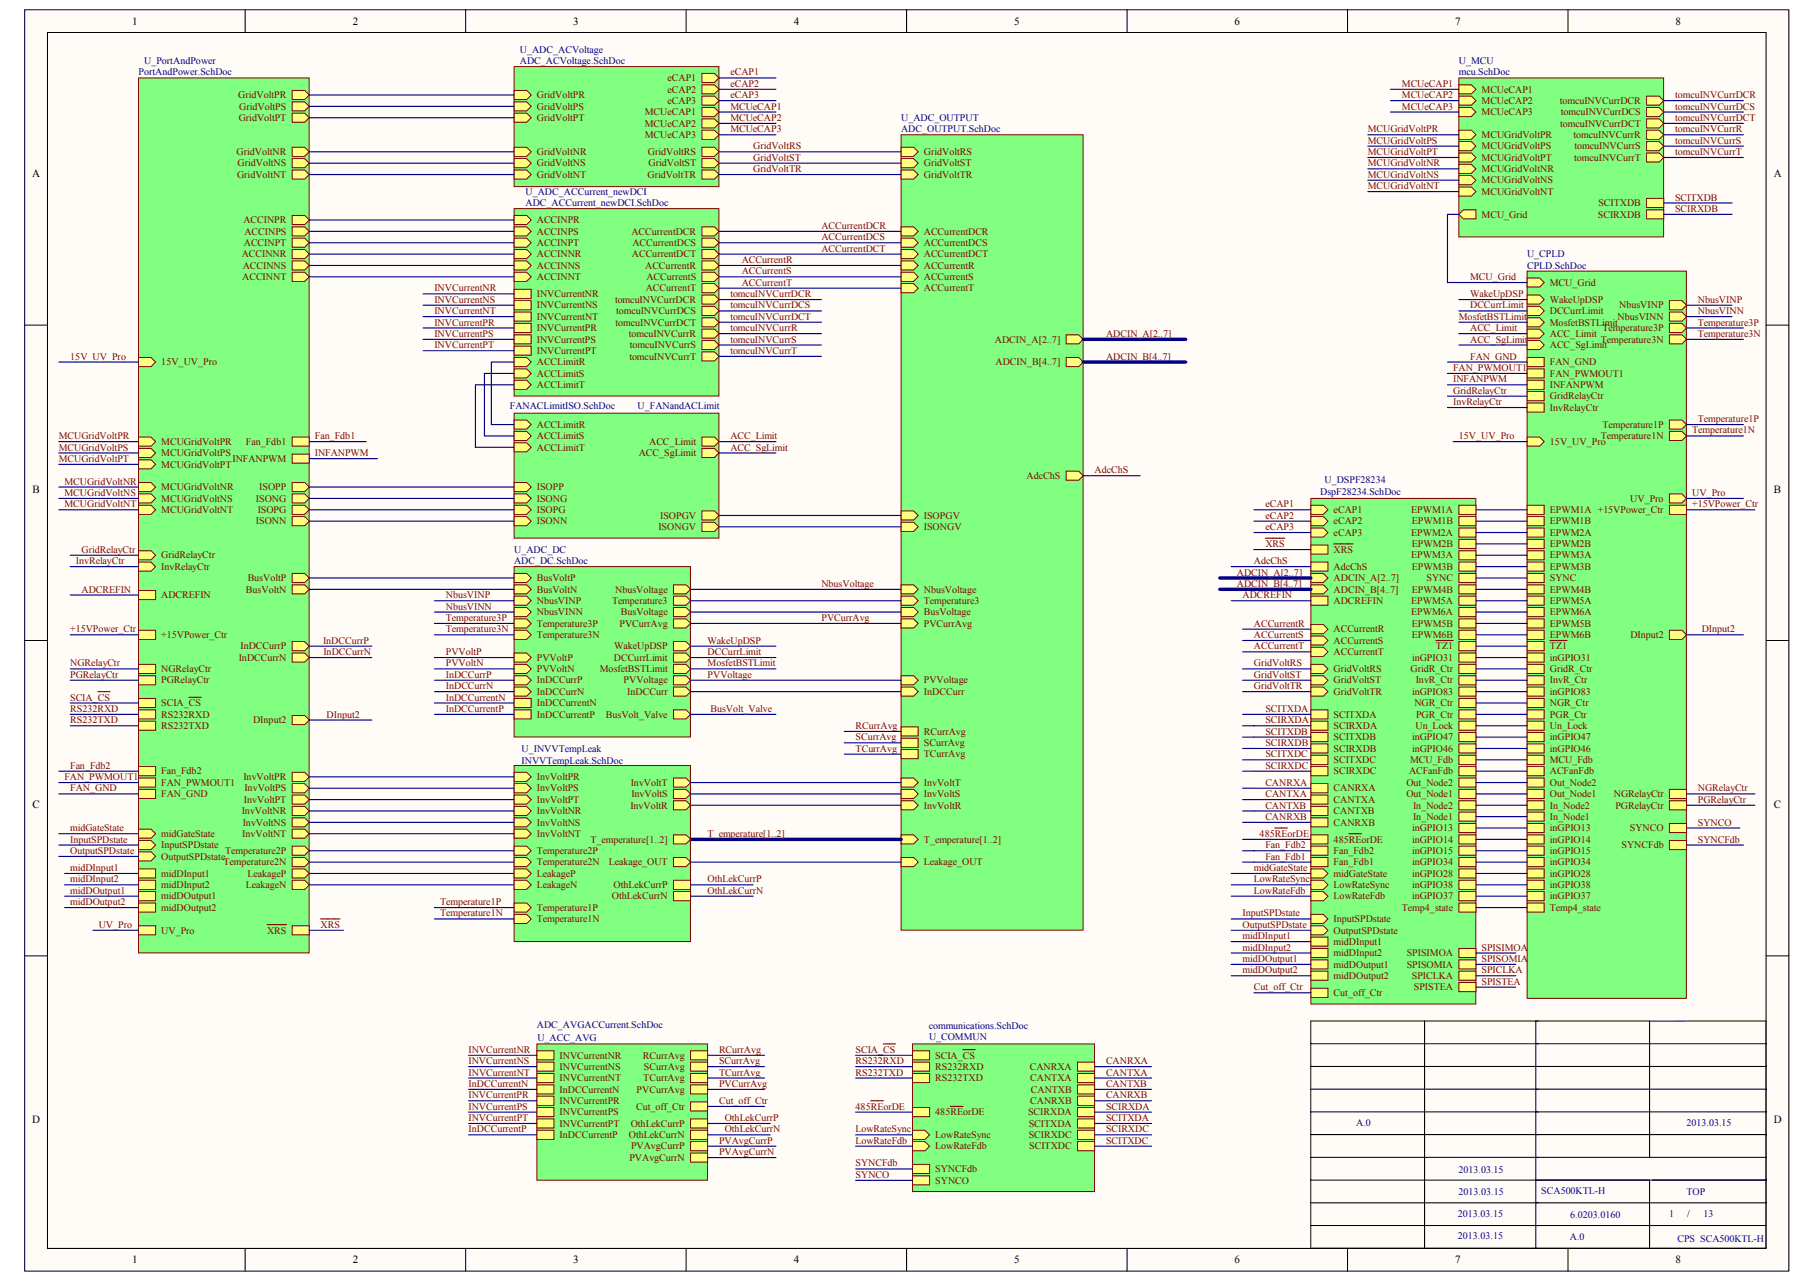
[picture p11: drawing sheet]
<svg xmlns="http://www.w3.org/2000/svg" width="297mm" height="210mm" viewBox="0 0 297 210" stroke-linecap="round" stroke-linejoin="round" font-family="sans-serif">
<defs><g id="words">
<g font-size="1.8">
<text x="21.6" y="4">1</text>
<text x="57.7" y="4">2</text>
<text x="93.7" y="4">3</text>
<text x="129.7" y="4">4</text>
<text x="165.8" y="4">5</text>
<text x="201.8" y="4">6</text>
<text x="237.9" y="4">7</text>
<text x="273.9" y="4">8</text>
<text x="5.3" y="29">A</text>
<text x="290" y="29">A</text>
<text x="5.3" y="80.5">B</text>
<text x="290" y="80.5">B</text>
<text x="5.3" y="132.1">C</text>
<text x="290" y="132.1">C</text>
<text x="5.3" y="183.6">D</text>
<text x="290" y="183.6">D</text>
<text x="21.6" y="206.5">1</text>
<text x="57.7" y="206.5">2</text>
<text x="93.7" y="206.5">3</text>
<text x="129.7" y="206.5">4</text>
<text x="165.8" y="206.5">5</text>
<text x="201.8" y="206.5">6</text>
<text x="237.9" y="206.5">7</text>
<text x="273.9" y="206.5">8</text>
</g>
<g font-size="1.6" fill="#000080">
<text x="23.6" y="10.5">U_PortAndPower</text>
<text x="85" y="8.6">U_ADC_ACVoltage</text>
<text x="85" y="10.5">ADC_ACVoltage.SchDoc</text>
<text x="238.5" y="10.5">U_MCU</text>
<text x="22.6" y="12.3">PortAndPower.SchDoc</text>
<text x="238.5" y="12.3">mcu.SchDoc</text>
<text x="147.3" y="19.8">U_ADC_OUTPUT</text>
<text x="147.3" y="21.6">ADC_OUTPUT.SchDoc</text>
<text x="85.9" y="31.8">U_ADC_ACCurrent_newDCI</text>
<text x="85.9" y="33.7">ADC_ACCurrent_newDCI.SchDoc</text>
<text x="249.7" y="42.1">U_CPLD</text>
<text x="249.7" y="43.9">CPLD.SchDoc</text>
<text x="83.4" y="66.9">FANACLimitISO.SchDoc</text>
<text x="104.2" y="66.9">U_FANandACLimit</text>
<text x="215.8" y="80.9">DspF28234.SchDoc</text>
<text x="216.5" y="78.9">U_DSPF28234</text>
<text x="84" y="90.4">U_ADC_DC</text>
<text x="84" y="92.2">ADC_DC.SchDoc</text>
<text x="85.3" y="123">U_INVVTempLeak</text>
<text x="85.3" y="124.9">INVVTempLeak.SchDoc</text>
<text x="87.8" y="168.1">ADC_AVGACCurrent.SchDoc</text>
<text x="87.9" y="170.1">U_ACC_AVG</text>
<text x="151.8" y="168.2">communications.SchDoc</text>
<text x="151.9" y="170">U_COMMUN</text>
</g>
<g font-size="1.6" fill="#800000">
<text x="38.9" y="16.1">GridVoltPR</text>
<text x="39.1" y="17.9">GridVoltPS</text>
<text x="87.8" y="16.1">GridVoltPR</text>
<text x="87.8" y="17.9">GridVoltPS</text>
<text x="109.1" y="13.3">eCAP1</text>
<text x="109.1" y="15.1">eCAP2</text>
<text x="109.1" y="17">eCAP3</text>
<text x="119.4" y="12.3">eCAP1</text>
<text x="119.4" y="14.2">eCAP2</text>
<text x="119.4" y="16.1">eCAP3</text>
<text x="119.4" y="17.9">MCUeCAP1</text>
<text x="229.2" y="14.2">MCUeCAP1</text>
<text x="229.2" y="16.1">MCUeCAP2</text>
<text x="229.2" y="17.9">MCUeCAP3</text>
<text x="242.2" y="15.1">MCUeCAP1</text>
<text x="242.2" y="17">MCUeCAP2</text>
<text x="255" y="17">tomcuINVCurrDCR</text>
<text x="273.8" y="16.1">tomcuINVCurrDCR</text>
<text x="273.8" y="17.9">tomcuINVCurrDCS</text>
<text x="39" y="19.8">GridVoltPT</text>
<text x="87.8" y="19.8">GridVoltPT</text>
<text x="105.4" y="18.8">MCUeCAP1</text>
<text x="105.4" y="20.7">MCUeCAP2</text>
<text x="105.4" y="22.6">MCUeCAP3</text>
<text x="119.4" y="19.8">MCUeCAP2</text>
<text x="119.4" y="21.6">MCUeCAP3</text>
<text x="223.6" y="21.6">MCUGridVoltPR</text>
<text x="223.6" y="23.5">MCUGridVoltPS</text>
<text x="242.2" y="22.6">MCUGridVoltPR</text>
<text x="242.2" y="18.8">MCUeCAP3</text>
<text x="255.1" y="20.7">tomcuINVCurrDCT</text>
<text x="255.2" y="18.8">tomcuINVCurrDCS</text>
<text x="257.2" y="22.6">tomcuINVCurrR</text>
<text x="273.8" y="19.8">tomcuINVCurrDCT</text>
<text x="273.8" y="21.6">tomcuINVCurrR</text>
<text x="273.8" y="23.5">tomcuINVCurrS</text>
<text x="38.7" y="25.3">GridVoltNR</text>
<text x="38.8" y="29.1">GridVoltNT</text>
<text x="38.9" y="27.2">GridVoltNS</text>
<text x="87.8" y="25.3">GridVoltNR</text>
<text x="87.8" y="27.2">GridVoltNS</text>
<text x="87.8" y="29.1">GridVoltNT</text>
<text x="105.9" y="29.1">GridVoltTR</text>
<text x="105.9" y="25.3">GridVoltRS</text>
<text x="106" y="27.2">GridVoltST</text>
<text x="123.1" y="26.3">GridVoltST</text>
<text x="123.1" y="24.4">GridVoltRS</text>
<text x="123.1" y="28.1">GridVoltTR</text>
<text x="151" y="25.3">GridVoltRS</text>
<text x="151" y="27.2">GridVoltST</text>
<text x="151" y="29.1">GridVoltTR</text>
<text x="223.6" y="25.3">MCUGridVoltPT</text>
<text x="223.6" y="27.2">MCUGridVoltNR</text>
<text x="223.6" y="29.1">MCUGridVoltNS</text>
<text x="242.2" y="24.4">MCUGridVoltPS</text>
<text x="242.2" y="26.3">MCUGridVoltPT</text>
<text x="242.2" y="28.1">MCUGridVoltNR</text>
<text x="242.2" y="30">MCUGridVoltNS</text>
<text x="257.3" y="26.3">tomcuINVCurrT</text>
<text x="257.4" y="24.4">tomcuINVCurrS</text>
<text x="273.8" y="25.3">tomcuINVCurrT</text>
<text x="223.6" y="30.9">MCUGridVoltNT</text>
<text x="242.2" y="35.6">MCU_Grid</text>
<text x="242.2" y="31.8">MCUGridVoltNT</text>
<text x="261.2" y="35.6">SCIRXDB</text>
<text x="261.3" y="33.7">SCITXDB</text>
<text x="273.8" y="32.8">SCITXDB</text>
<text x="273.8" y="34.6">SCIRXDB</text>
<text x="39.8" y="36.5">ACCINPR</text>
<text x="39.9" y="40.2">ACCINPT</text>
<text x="40" y="38.4">ACCINPS</text>
<text x="87.8" y="36.5">ACCINPR</text>
<text x="87.8" y="38.4">ACCINPS</text>
<text x="87.8" y="40.2">ACCINPT</text>
<text x="103.2" y="38.4">ACCurrentDCR</text>
<text x="103.4" y="40.2">ACCurrentDCS</text>
<text x="134.3" y="37.4">ACCurrentDCR</text>
<text x="134.3" y="39.3">ACCurrentDCS</text>
<text x="134.3" y="41.1">ACCurrentDCT</text>
<text x="151" y="38.4">ACCurrentDCR</text>
<text x="151" y="40.2">ACCurrentDCS</text>
<text x="39.5" y="42.1">ACCINNR</text>
<text x="39.6" y="45.8">ACCINNT</text>
<text x="39.7" y="43.9">ACCINNS</text>
<text x="71" y="47.6">INVCurrentNR</text>
<text x="87.8" y="42.1">ACCINNR</text>
<text x="87.8" y="43.9">ACCINNS</text>
<text x="87.8" y="45.8">ACCINNT</text>
<text x="103.3" y="42.1">ACCurrentDCT</text>
<text x="105.5" y="43.9">ACCurrentR</text>
<text x="105.6" y="47.6">ACCurrentT</text>
<text x="105.7" y="45.8">ACCurrentS</text>
<text x="121.3" y="43">ACCurrentR</text>
<text x="121.3" y="44.9">ACCurrentS</text>
<text x="121.3" y="46.7">ACCurrentT</text>
<text x="151" y="42.1">ACCurrentDCT</text>
<text x="151" y="43.9">ACCurrentR</text>
<text x="151" y="45.8">ACCurrentS</text>
<text x="151" y="47.6">ACCurrentT</text>
<text x="240.4" y="45.8">MCU_Grid</text>
<text x="253.4" y="46.7">MCU_Grid</text>
<text x="71" y="53.2">INVCurrentPR</text>
<text x="71" y="49.5">INVCurrentNS</text>
<text x="71" y="51.4">INVCurrentNT</text>
<text x="87.8" y="48.6">INVCurrentNR</text>
<text x="87.8" y="50.4">INVCurrentNS</text>
<text x="87.8" y="52.3">INVCurrentNT</text>
<text x="100.6" y="49.5">tomcuINVCurrDCR</text>
<text x="100.6" y="53.2">tomcuINVCurrDCT</text>
<text x="100.7" y="51.4">tomcuINVCurrDCS</text>
<text x="119.4" y="48.6">tomcuINVCurrDCR</text>
<text x="119.4" y="50.4">tomcuINVCurrDCS</text>
<text x="119.4" y="52.3">tomcuINVCurrDCT</text>
<text x="238.5" y="52.3">MosfetBSTLimit</text>
<text x="240.4" y="50.4">DCCurrLimit</text>
<text x="240.4" y="48.6">WakeUpDSP</text>
<text x="253.4" y="51.4">DCCurrLimit</text>
<text x="253.4" y="53.2">MosfetBSTLimit</text>
<text x="253.4" y="49.5">WakeUpDSP</text>
<text x="264.4" y="52.3">NbusVINN</text>
<text x="264.7" y="50.4">NbusVINP</text>
<text x="277.6" y="49.5">NbusVINP</text>
<text x="277.6" y="51.4">NbusVINN</text>
<text x="277.6" y="53.2">Temperature3P</text>
<text x="11.5" y="58.8">15V_UV_Pro</text>
<text x="26.4" y="59.7">15V_UV_Pro</text>
<text x="71" y="55.1">INVCurrentPS</text>
<text x="71" y="56.9">INVCurrentPT</text>
<text x="87.8" y="59.7">ACCLimitR</text>
<text x="87.8" y="54.1">INVCurrentPR</text>
<text x="87.8" y="56">INVCurrentPS</text>
<text x="87.8" y="57.9">INVCurrentPT</text>
<text x="102.8" y="55.1">tomcuINVCurrR</text>
<text x="102.9" y="58.8">tomcuINVCurrT</text>
<text x="103" y="56.9">tomcuINVCurrS</text>
<text x="119.4" y="54.1">tomcuINVCurrR</text>
<text x="119.4" y="56">tomcuINVCurrS</text>
<text x="119.4" y="57.9">tomcuINVCurrT</text>
<text x="162.6" y="56">ADCIN_A[2..7]</text>
<text x="162.8" y="59.7">ADCIN_B[4..7]</text>
<text x="180.8" y="58.8">ADCIN_B[4..7]</text>
<text x="180.8" y="55.1">ADCIN_A[2..7]</text>
<text x="240.4" y="58.8">FAN_GND</text>
<text x="240.4" y="54.1">ACC_Limit</text>
<text x="240.4" y="56">ACC_SgLimit</text>
<text x="253.4" y="55.1">ACC_Limit</text>
<text x="253.4" y="59.7">FAN_GND</text>
<text x="253.4" y="56.9">ACC_SgLimit</text>
<text x="261.7" y="56">Temperature3N</text>
<text x="262" y="54.1">Temperature3P</text>
<text x="277.6" y="55.1">Temperature3N</text>
<text x="87.8" y="63.4">ACCLimitT</text>
<text x="87.8" y="61.6">ACCLimitS</text>
<text x="237.6" y="60.6">FAN_PWMOUT1</text>
<text x="237.6" y="62.5">INFANPWM</text>
<text x="237.6" y="64.4">GridRelayCtr</text>
<text x="253.4" y="65.3">GridRelayCtr</text>
<text x="253.4" y="61.6">FAN_PWMOUT1</text>
<text x="253.4" y="63.4">INFANPWM</text>
<text x="9.6" y="71.8">MCUGridVoltPR</text>
<text x="51.5" y="71.8">Fan_Fdb1</text>
<text x="87.8" y="69.9">ACCLimitR</text>
<text x="87.8" y="71.8">ACCLimitS</text>
<text x="119.4" y="71.8">ACC_Limit</text>
<text x="237.6" y="66.2">InvRelayCtr</text>
<text x="238.5" y="71.8">15V_UV_Pro</text>
<text x="253.4" y="67.1">InvRelayCtr</text>
<text x="261.7" y="71.8">Temperature1N</text>
<text x="262" y="69.9">Temperature1P</text>
<text x="276.6" y="70.9">Temperature1N</text>
<text x="277.6" y="69">Temperature1P</text>
<text x="9.6" y="73.7">MCUGridVoltPS</text>
<text x="9.6" y="75.5">MCUGridVoltPT</text>
<text x="26.4" y="72.7">MCUGridVoltPR</text>
<text x="26.4" y="74.6">MCUGridVoltPS</text>
<text x="26.4" y="76.4">MCUGridVoltPT</text>
<text x="38" y="75.5">INFANPWM</text>
<text x="40.2" y="72.7">Fan_Fdb1</text>
<text x="51.5" y="74.6">INFANPWM</text>
<text x="87.8" y="73.7">ACCLimitT</text>
<text x="104.4" y="74.6">ACC_SgLimit</text>
<text x="106.1" y="72.7">ACC_Limit</text>
<text x="119.4" y="73.7">ACC_SgLimit</text>
<text x="178.9" y="77.4">AdcChS</text>
<text x="253.4" y="72.7">15V_UV_Pro</text>
<text x="10.5" y="79.2">MCUGridVoltNR</text>
<text x="10.5" y="81.1">MCUGridVoltNS</text>
<text x="10.5" y="82.9">MCUGridVoltNT</text>
<text x="26.4" y="83.9">MCUGridVoltNT</text>
<text x="26.4" y="80.2">MCUGridVoltNR</text>
<text x="26.4" y="82">MCUGridVoltNS</text>
<text x="41.8" y="82">ISONG</text>
<text x="42.1" y="83.9">ISOPG</text>
<text x="42.4" y="80.2">ISOPP</text>
<text x="87.8" y="80.2">ISOPP</text>
<text x="87.8" y="83.9">ISOPG</text>
<text x="87.8" y="82">ISONG</text>
<text x="167.8" y="78.3">AdcChS</text>
<text x="206.9" y="82.9">eCAP1</text>
<text x="218" y="83.9">eCAP1</text>
<text x="230.7" y="83.9">EPWM1A</text>
<text x="253.4" y="83.9">EPWM1A +15VPower_Ctr</text>
<text x="266.5" y="82">UV_Pro</text>
<text x="276.6" y="81.1">UV_Pro</text>
<text x="276.6" y="82.9">+15VPower_Ctr</text>
<text x="41.8" y="85.7">ISONN</text>
<text x="87.8" y="85.7">ISONN</text>
<text x="107.6" y="86.7">ISONGV</text>
<text x="107.9" y="84.8">ISOPGV</text>
<text x="151" y="84.8">ISOPGV</text>
<text x="151" y="86.7">ISONGV</text>
<text x="206.9" y="89.4">XRS</text>
<text x="206.9" y="84.8">eCAP2</text>
<text x="206.9" y="86.7">eCAP3</text>
<text x="218" y="85.7">eCAP2</text>
<text x="218" y="87.6">eCAP3</text>
<text x="230.7" y="87.6">EPWM2A</text>
<text x="230.8" y="85.7">EPWM1B</text>
<text x="230.8" y="89.4">EPWM2B</text>
<text x="253.4" y="87.6">EPWM2A</text>
<text x="253.4" y="85.7">EPWM1B</text>
<text x="253.4" y="89.4">EPWM2B</text>
<text x="12.4" y="92.2">InvRelayCtr</text>
<text x="13.3" y="90.4">GridRelayCtr</text>
<text x="26.4" y="93.2">InvRelayCtr</text>
<text x="26.4" y="91.3">GridRelayCtr</text>
<text x="40.5" y="95">BusVoltP</text>
<text x="87.8" y="95">BusVoltP</text>
<text x="134.3" y="95.9">NbusVoltage</text>
<text x="202.2" y="95.9">ADCIN_B[4..7]</text>
<text x="202.2" y="94.1">ADCIN_A[2..7]</text>
<text x="205" y="92.2">AdcChS</text>
<text x="218" y="93.2">AdcChS</text>
<text x="218" y="90.4">XRS</text>
<text x="218" y="95">ADCIN_A[2..7]</text>
<text x="230.7" y="91.3">EPWM3A</text>
<text x="230.8" y="93.2">EPWM3B</text>
<text x="233.2" y="95">SYNC</text>
<text x="253.4" y="91.3">EPWM3A</text>
<text x="253.4" y="93.2">EPWM3B</text>
<text x="253.4" y="95">SYNC</text>
<text x="13.3" y="96.9">ADCREFIN</text>
<text x="26.4" y="97.8">ADCREFIN</text>
<text x="40.2" y="96.9">BusVoltN</text>
<text x="72.9" y="97.8">NbusVINP</text>
<text x="72.9" y="99.7">NbusVINN</text>
<text x="72.9" y="101.5">Temperature3P</text>
<text x="87.8" y="98.7">NbusVINP</text>
<text x="87.8" y="96.9">BusVoltN</text>
<text x="87.8" y="100.6">NbusVINN</text>
<text x="100.1" y="98.7">Temperature3</text>
<text x="100.6" y="96.9">NbusVoltage</text>
<text x="101.5" y="100.6">BusVoltage</text>
<text x="134.3" y="101.5">PVCurrAvg</text>
<text x="151" y="96.9">NbusVoltage</text>
<text x="151" y="98.7">Temperature3</text>
<text x="151" y="100.6">BusVoltage</text>
<text x="203.1" y="97.8">ADCREFIN</text>
<text x="218" y="96.9">ADCIN_B[4..7]</text>
<text x="218" y="98.7">ADCREFIN</text>
<text x="230.7" y="98.7">EPWM5A</text>
<text x="230.7" y="100.6">EPWM6A</text>
<text x="230.8" y="96.9">EPWM4B</text>
<text x="253.4" y="98.7">EPWM5A</text>
<text x="253.4" y="100.6">EPWM6A</text>
<text x="253.4" y="96.9">EPWM4B</text>
<text x="11.5" y="103.4">+15VPower_Ctr</text>
<text x="26.4" y="104.3">+15VPower_Ctr</text>
<text x="39.3" y="106.2">InDCCurrP</text>
<text x="52.8" y="105.2">InDCCurrP</text>
<text x="52.9" y="107.1">InDCCurrN</text>
<text x="72.9" y="103.4">Temperature3N</text>
<text x="72.9" y="107.1">PVVoltP</text>
<text x="87.8" y="104.3">Temperature3N</text>
<text x="87.8" y="102.4">Temperature3P</text>
<text x="100.4" y="106.2">WakeUpDSP</text>
<text x="101.3" y="102.4">PVCurrAvg</text>
<text x="115.7" y="107.1">DCCurrLimit</text>
<text x="115.7" y="105.2">WakeUpDSP</text>
<text x="151" y="102.4">PVCurrAvg</text>
<text x="205" y="102.4">ACCurrentR</text>
<text x="205" y="104.3">ACCurrentS</text>
<text x="205" y="106.2">ACCurrentT</text>
<text x="218" y="103.4">ACCurrentR</text>
<text x="218" y="105.2">ACCurrentS</text>
<text x="218" y="107.1">ACCurrentT</text>
<text x="230.8" y="102.4">EPWM5B</text>
<text x="230.8" y="104.3">EPWM6B</text>
<text x="234.8" y="106.2">TZ1</text>
<text x="253.4" y="106.2">TZ1</text>
<text x="253.4" y="104.3">EPWM6B</text>
<text x="253.4" y="102.4">EPWM5B</text>
<text x="266.5" y="104.3">DInput2</text>
<text x="278.2" y="103.4">DInput2</text>
<text x="11.5" y="110.8">PGRelayCtr</text>
<text x="11.5" y="108.9">NGRelayCtr</text>
<text x="26.4" y="109.9">NGRelayCtr</text>
<text x="26.4" y="111.7">PGRelayCtr</text>
<text x="39" y="108">InDCCurrN</text>
<text x="72.9" y="108.9">PVVoltN</text>
<text x="72.9" y="110.8">InDCCurrP</text>
<text x="72.9" y="112.7">InDCCurrN</text>
<text x="87.8" y="111.7">InDCCurrP</text>
<text x="87.8" y="113.6">InDCCurrN</text>
<text x="87.8" y="108">PVVoltP</text>
<text x="87.8" y="109.9">PVVoltN</text>
<text x="98.1" y="109.9">MosfetBSTLimit</text>
<text x="100.4" y="108">DCCurrLimit</text>
<text x="101.9" y="111.7">PVVoltage</text>
<text x="102.5" y="113.6">InDCCurr</text>
<text x="115.7" y="108.9">MosfetBSTLimit</text>
<text x="115.7" y="110.8">PVVoltage</text>
<text x="151" y="113.6">InDCCurr</text>
<text x="151" y="111.7">PVVoltage</text>
<text x="205" y="110.8">GridVoltST</text>
<text x="205" y="108.9">GridVoltRS</text>
<text x="205" y="112.7">GridVoltTR</text>
<text x="218" y="109.9">GridVoltRS</text>
<text x="218" y="111.7">GridVoltST</text>
<text x="218" y="113.6">GridVoltTR</text>
<text x="230.6" y="109.9">GridR_Ctr</text>
<text x="230.8" y="113.6">inGPIO83</text>
<text x="230.8" y="108">inGPIO31</text>
<text x="231.4" y="111.7">InvR_Ctr</text>
<text x="253.4" y="109.9">GridR_Ctr</text>
<text x="253.4" y="111.7">InvR_Ctr</text>
<text x="253.4" y="108">inGPIO31</text>
<text x="253.4" y="113.6">inGPIO83</text>
<text x="11.5" y="116.4">RS232RXD</text>
<text x="11.5" y="118.2">RS232TXD</text>
<text x="11.5" y="114.5">SCIA_CS</text>
<text x="26.4" y="117.3">RS232RXD</text>
<text x="26.4" y="119.2">RS232TXD</text>
<text x="26.4" y="115.5">SCIA_CS</text>
<text x="41.4" y="118.2">DInput2</text>
<text x="53.4" y="117.3">DInput2</text>
<text x="72.9" y="116.4">InDCCurrentP</text>
<text x="72.9" y="114.5">InDCCurrentN</text>
<text x="87.8" y="115.5">InDCCurrentN</text>
<text x="87.8" y="117.3">InDCCurrentP</text>
<text x="99" y="117.3">BusVolt_Valve</text>
<text x="116.1" y="116.4">BusVolt_Valve</text>
<text x="139.9" y="119.2">RCurrAvg</text>
<text x="206.9" y="118.2">SCIRXDA</text>
<text x="206.9" y="116.4">SCITXDA</text>
<text x="218" y="117.3">SCITXDA</text>
<text x="218" y="119.2">SCIRXDA</text>
<text x="231.2" y="115.5">NGR_Ctr</text>
<text x="231.4" y="119.2">Un_Lock</text>
<text x="231.5" y="117.3">PGR_Ctr</text>
<text x="253.4" y="119.2">Un_Lock</text>
<text x="253.4" y="115.5">NGR_Ctr</text>
<text x="253.4" y="117.3">PGR_Ctr</text>
<text x="11.5" y="125.7">Fan_Fdb2</text>
<text x="139.9" y="121">SCurrAvg</text>
<text x="139.9" y="122.9">TCurrAvg</text>
<text x="151" y="122">SCurrAvg</text>
<text x="151" y="120.1">RCurrAvg</text>
<text x="151" y="123.8">TCurrAvg</text>
<text x="206.9" y="120.1">SCITXDB</text>
<text x="206.9" y="122">SCIRXDB</text>
<text x="206.9" y="125.7">SCIRXDC</text>
<text x="206.9" y="123.8">SCITXDC</text>
<text x="218" y="121">SCITXDB</text>
<text x="218" y="122.9">SCIRXDB</text>
<text x="218" y="124.7">SCITXDC</text>
<text x="230.5" y="124.7">MCU_Fdb</text>
<text x="230.8" y="121">inGPIO47</text>
<text x="230.8" y="122.9">inGPIO46</text>
<text x="253.4" y="121">inGPIO47</text>
<text x="253.4" y="122.9">inGPIO46</text>
<text x="253.4" y="124.7">MCU_Fdb</text>
<text x="10.5" y="127.5">FAN_PWMOUT1</text>
<text x="11.5" y="129.4">FAN_GND</text>
<text x="26.4" y="126.6">Fan_Fdb2</text>
<text x="26.4" y="128.5">FAN_PWMOUT1</text>
<text x="26.4" y="130.3">FAN_GND</text>
<text x="39.8" y="127.5">InvVoltPR</text>
<text x="39.9" y="131.2">InvVoltPT</text>
<text x="40" y="129.4">InvVoltPS</text>
<text x="87.8" y="127.5">InvVoltPR</text>
<text x="87.8" y="129.4">InvVoltPS</text>
<text x="87.8" y="131.2">InvVoltPT</text>
<text x="103.1" y="128.5">InvVoltT</text>
<text x="103.2" y="130.3">InvVoltS</text>
<text x="151" y="130.3">InvVoltS</text>
<text x="151" y="128.5">InvVoltT</text>
<text x="206.9" y="130.3">CANTXA</text>
<text x="206.9" y="128.5">CANRXA</text>
<text x="218" y="131.2">CANTXA</text>
<text x="218" y="129.4">CANRXA</text>
<text x="218" y="126.6">SCIRXDC</text>
<text x="229.9" y="128.5">Out_Node2</text>
<text x="229.9" y="130.3">Out_Node1</text>
<text x="230.3" y="126.6">ACFanFdb</text>
<text x="253.4" y="128.5">Out_Node2</text>
<text x="253.4" y="130.3">Out_Node1</text>
<text x="253.4" y="126.6">ACFanFdb</text>
<text x="263.8" y="130.3">NGRelayCtr</text>
<text x="277.6" y="131.2">PGRelayCtr</text>
<text x="277.6" y="129.4">NGRelayCtr</text>
<text x="11.5" y="137.7">InputSPDstate</text>
<text x="11.5" y="135.9">midGateState</text>
<text x="26.4" y="136.8">midGateState</text>
<text x="39.5" y="133.1">InvVoltNR</text>
<text x="39.6" y="136.8">InvVoltNT</text>
<text x="39.7" y="135">InvVoltNS</text>
<text x="87.8" y="133.1">InvVoltNR</text>
<text x="87.8" y="135">InvVoltNS</text>
<text x="87.8" y="136.8">InvVoltNT</text>
<text x="96.5" y="137.7">T_emperature[1..2]</text>
<text x="103" y="132.2">InvVoltR</text>
<text x="115.7" y="136.8">T_emperature[1..2]</text>
<text x="151" y="137.7">T_emperature[1..2]</text>
<text x="151" y="132.2">InvVoltR</text>
<text x="205.9" y="136.8">485REorDE</text>
<text x="206.9" y="132.2">CANTXB</text>
<text x="206.9" y="134">CANRXB</text>
<text x="218" y="133.1">CANTXB</text>
<text x="218" y="135">CANRXB</text>
<text x="218" y="137.7">485REorDE</text>
<text x="230.8" y="135.9">inGPIO13</text>
<text x="230.8" y="137.7">inGPIO14</text>
<text x="231" y="132.2">In_Node2</text>
<text x="231" y="134">In_Node1</text>
<text x="253.4" y="132.2">In_Node2</text>
<text x="253.4" y="134">In_Node1</text>
<text x="253.4" y="135.9">inGPIO13</text>
<text x="253.4" y="137.7">inGPIO14</text>
<text x="264.1" y="132.2">PGRelayCtr</text>
<text x="266.4" y="135.9">SYNCO</text>
<text x="277.6" y="137.7">SYNCFdb</text>
<text x="277.6" y="135">SYNCO</text>
<text x="11.5" y="139.6">OutputSPDstate</text>
<text x="11.5" y="142.4">midDInput1</text>
<text x="26.4" y="138.7">InputSPDstate</text>
<text x="26.4" y="140.5">OutputSPDstate</text>
<text x="26.4" y="143.3">midDInput1</text>
<text x="36.5" y="141.5">Temperature2N</text>
<text x="36.8" y="139.6">Temperature2P</text>
<text x="40.5" y="143.3">LeakageP</text>
<text x="87.8" y="143.3">LeakageP</text>
<text x="87.8" y="141.5">Temperature2N</text>
<text x="87.8" y="139.6">Temperature2P</text>
<text x="99.5" y="141.5">Leakage_OUT</text>
<text x="151" y="141.5">Leakage_OUT</text>
<text x="205" y="142.4">midGateState</text>
<text x="206.9" y="138.7">Fan_Fdb2</text>
<text x="206.9" y="140.5">Fan_Fdb1</text>
<text x="218" y="139.6">Fan_Fdb2</text>
<text x="218" y="141.5">Fan_Fdb1</text>
<text x="218" y="143.3">midGateState</text>
<text x="230.8" y="139.6">inGPIO15</text>
<text x="230.8" y="141.5">inGPIO34</text>
<text x="230.8" y="143.3">inGPIO28</text>
<text x="253.4" y="139.6">inGPIO15</text>
<text x="253.4" y="141.5">inGPIO34</text>
<text x="253.4" y="143.3">inGPIO28</text>
<text x="265.1" y="138.7">SYNCFdb</text>
<text x="11.5" y="144.2">midDInput2</text>
<text x="11.5" y="146.1">midDOutput1</text>
<text x="11.5" y="148">midDOutput2</text>
<text x="26.4" y="145.2">midDInput2</text>
<text x="26.4" y="147">midDOutput1</text>
<text x="26.4" y="148.9">midDOutput2</text>
<text x="40.2" y="145.2">LeakageN</text>
<text x="72" y="148">Temperature1P</text>
<text x="72" y="149.8">Temperature1N</text>
<text x="87.8" y="148.9">Temperature1P</text>
<text x="87.8" y="145.2">LeakageN</text>
<text x="100" y="147">OthLekCurrN</text>
<text x="100.3" y="145.2">OthLekCurrP</text>
<text x="115.7" y="146.1">OthLekCurrN</text>
<text x="115.7" y="144.2">OthLekCurrP</text>
<text x="203.1" y="149.8">InputSPDstate</text>
<text x="205" y="146.1">LowRateFdb</text>
<text x="205" y="144.2">LowRateSync</text>
<text x="218" y="145.2">LowRateSync</text>
<text x="218" y="147">LowRateFdb</text>
<text x="229.2" y="148.9">Temp4_state</text>
<text x="230.8" y="145.2">inGPIO38</text>
<text x="230.8" y="147">inGPIO37</text>
<text x="253.4" y="145.2">inGPIO38</text>
<text x="253.4" y="147">inGPIO37</text>
<text x="253.4" y="148.9">Temp4_state</text>
<text x="16.1" y="151.7">UV_Pro</text>
<text x="26.4" y="152.6">UV_Pro</text>
<text x="43.7" y="152.6">XRS</text>
<text x="52.4" y="151.7">XRS</text>
<text x="87.8" y="150.8">Temperature1N</text>
<text x="203.1" y="151.7">OutputSPDstate</text>
<text x="203.1" y="153.5">midDInput1</text>
<text x="203.1" y="155.4">midDInput2</text>
<text x="218" y="150.8">InputSPDstate</text>
<text x="218" y="152.6">OutputSPDstate</text>
<text x="218" y="154.5">midDInput1</text>
<text x="242.2" y="155.4">SPISIMOA</text>
<text x="203.1" y="157.3">midDOutput1</text>
<text x="203.1" y="159.1">midDOutput2</text>
<text x="205" y="161.9">Cut_off_Ctr</text>
<text x="218" y="156.3">midDInput2</text>
<text x="218" y="158.2">midDOutput1</text>
<text x="218" y="160">midDOutput2</text>
<text x="230" y="156.3">SPISIMOA</text>
<text x="230" y="158.2">SPISOMIA</text>
<text x="230.8" y="160">SPICLKA</text>
<text x="231.1" y="161.9">SPISTEA</text>
<text x="242.2" y="157.3">SPISOMIA</text>
<text x="242.2" y="159.1">SPICLKA</text>
<text x="242.2" y="161">SPISTEA</text>
<text x="218" y="162.8">Cut_off_Ctr</text>
<text x="76.6" y="172.1">INVCurrentNR</text>
<text x="76.6" y="174">INVCurrentNS</text>
<text x="91.5" y="173">INVCurrentNR</text>
<text x="105.1" y="173">RCurrAvg</text>
<text x="117.5" y="172.1">RCurrAvg</text>
<text x="117.5" y="174">SCurrAvg</text>
<text x="139.9" y="174">RS232RXD</text>
<text x="139.9" y="172.1">SCIA_CS</text>
<text x="152.9" y="173">SCIA_CS</text>
<text x="180.8" y="174">CANRXA</text>
<text x="76.6" y="179.5">INVCurrentPR</text>
<text x="76.6" y="175.8">INVCurrentNT</text>
<text x="76.6" y="177.7">InDCCurrentN</text>
<text x="91.5" y="174.9">INVCurrentNS</text>
<text x="91.5" y="176.8">INVCurrentNT</text>
<text x="91.5" y="178.6">InDCCurrentN</text>
<text x="104.1" y="178.6">PVCurrAvg</text>
<text x="105.2" y="176.8">TCurrAvg</text>
<text x="105.3" y="174.9">SCurrAvg</text>
<text x="117.5" y="175.8">TCurrAvg</text>
<text x="117.5" y="177.7">PVCurrAvg</text>
<text x="139.9" y="175.8">RS232TXD</text>
<text x="152.9" y="174.9">RS232RXD</text>
<text x="152.9" y="176.8">RS232TXD</text>
<text x="168.3" y="174.9">CANRXA</text>
<text x="168.4" y="176.8">CANTXA</text>
<text x="168.5" y="178.6">CANTXB</text>
<text x="180.8" y="177.7">CANTXB</text>
<text x="180.8" y="179.5">CANRXB</text>
<text x="180.8" y="175.8">CANTXA</text>
<text x="76.6" y="181.4">INVCurrentPS</text>
<text x="76.6" y="183.3">INVCurrentPT</text>
<text x="76.6" y="185.1">InDCCurrentP</text>
<text x="91.5" y="180.5">INVCurrentPR</text>
<text x="91.5" y="182.3">INVCurrentPS</text>
<text x="91.5" y="184.2">INVCurrentPT</text>
<text x="103.1" y="184.2">OthLekCurrP</text>
<text x="104" y="181.4">Cut_off_Ctr</text>
<text x="117.5" y="180.5">Cut_off_Ctr</text>
<text x="118.5" y="185.1">OthLekCurrN</text>
<text x="118.5" y="183.3">OthLekCurrP</text>
<text x="139.9" y="185.1">LowRateSync</text>
<text x="139.9" y="181.4">485REorDE</text>
<text x="152.9" y="182.3">485REorDE</text>
<text x="168.1" y="182.3">SCIRXDA</text>
<text x="168.2" y="184.2">SCITXDA</text>
<text x="168.4" y="180.5">CANRXB</text>
<text x="180.8" y="181.4">SCIRXDA</text>
<text x="180.8" y="183.3">SCITXDA</text>
<text x="180.8" y="185.1">SCIRXDC</text>
<text x="91.5" y="186">InDCCurrentP</text>
<text x="102.8" y="186">OthLekCurrN</text>
<text x="102.9" y="189.8">PVAvgCurrN</text>
<text x="103.2" y="187.9">PVAvgCurrP</text>
<text x="117.5" y="188.8">PVAvgCurrN</text>
<text x="117.5" y="187">PVAvgCurrP</text>
<text x="139.9" y="187">LowRateFdb</text>
<text x="139.9" y="190.7">SYNCFdb</text>
<text x="152.9" y="186">LowRateSync</text>
<text x="152.9" y="187.9">LowRateFdb</text>
<text x="152.9" y="191.6">SYNCFdb</text>
<text x="168.2" y="186">SCIRXDC</text>
<text x="168.3" y="187.9">SCITXDC</text>
<text x="180.8" y="187">SCITXDC</text>
<text x="139.9" y="192.6">SYNCO</text>
<text x="152.9" y="193.5">SYNCO</text>
</g>
<g font-size="1.6" fill="#0c0087">
<text x="221.7" y="184.2">A.0</text>
<text x="275.7" y="184.2">2013.03.15</text>
<text x="238.4" y="191.7">2013.03.15</text>
<text x="238.4" y="195.3">2013.03.15</text>
<text x="252" y="195.2">SCA500KTL-H</text>
<text x="275.7" y="195.3">TOP</text>
<text x="238.3" y="199">2013.03.15</text>
<text x="238.3" y="202.5">2013.03.15</text>
<text x="256.7" y="202.7">A.0</text>
<text x="256.7" y="199.1">6.0203.0160</text>
<text x="272.9" y="199">1</text>
<text x="274.2" y="203">CPS SCA500KTL-H</text>
<text x="278.5" y="199">13</text>
</g>
<text font-size="1.6" x="275.8" y="199">/</text>
</g></defs>
<g fill="#fffcf8" stroke="#000" stroke-width=".16">
<path d="M4 1.6h288.4v206.2h-288.4z"/>
<path d="M7.8 5.3h280.9v198.8h-280.9z"/>
</g>
<g fill="none" stroke="#000" stroke-width=".16">
<path d="M40.1 1.6v3.7M76.1 1.6v3.7M112.2 1.6v3.7M148.2 1.6v3.7M184.2 1.6v3.7M220.3 1.6v3.7M256.3 1.6v3.7M4 53.2h3.8M288.7 53.2h3.8M4 104.7h3.8M288.7 104.7h3.8M4 156.3h3.8"/>
<path d="M288.7 156.3h3.8M40.1 204.1v3.7M76.1 204.1v3.7M112.2 204.1v3.7M148.2 204.1v3.7M184.2 204.1v3.7M220.3 204.1v3.7M256.3 204.1v3.7"/>
</g>
<path d="M84 10.9h33.5v19.6h-33.5z" fill="#80ff80" stroke="#800000" stroke-width=".16"/>
<g fill="#ffff80" stroke="#800000" stroke-width=".16">
<path d="M114.8 24.1h2l.7 .7-.7 .8h-2z" fill-rule="evenodd"/>
<path d="M114.8 25.9h2l.7 .8-.7 .7h-2z" fill-rule="evenodd"/>
<path d="M114.8 27.8h2l.7 .7-.7 .8h-2z" fill-rule="evenodd"/>
<path d="M84 14.8h2.1l.7 .7-.7 .8h-2.1z" fill-rule="evenodd"/>
<path d="M84 16.6h2.1l.7 .8-.7 .7h-2.1z" fill-rule="evenodd"/>
<path d="M84 18.5h2.1l.7 .7-.7 .8h-2.1z" fill-rule="evenodd"/>
<path d="M84 24.1h2.1l.7 .7-.7 .8h-2.1z" fill-rule="evenodd"/>
<path d="M84 25.9h2.1l.7 .8-.7 .7h-2.1z" fill-rule="evenodd"/>
<path d="M84 27.8h2.1l.7 .7-.7 .8h-2.1z" fill-rule="evenodd"/>
<path d="M114.8 12h2l.7 .7-.7 .8h-2z" fill-rule="evenodd"/>
<path d="M114.8 13.9h2l.7 .7-.7 .7h-2z" fill-rule="evenodd"/>
<path d="M114.8 15.7h2l.7 .8-.7 .7h-2z" fill-rule="evenodd"/>
<path d="M114.8 17.6h2l.7 .7-.7 .8h-2z" fill-rule="evenodd"/>
<path d="M114.8 19.4h2l.7 .8-.7 .7h-2z" fill-rule="evenodd"/>
<path d="M114.8 21.3h2l.7 .7-.7 .8h-2z" fill-rule="evenodd"/>
</g>
<path d="M84 34.1h33.5v30.6h-33.5z" fill="#80ff80" stroke="#800000" stroke-width=".16"/>
<g fill="#ffff80" stroke="#800000" stroke-width=".16">
<path d="M114.8 42.7h2l.7 .7-.7 .7h-2z" fill-rule="evenodd"/>
<path d="M114.8 44.5h2l.7 .8-.7 .7h-2z" fill-rule="evenodd"/>
<path d="M114.8 46.4h2l.7 .7-.7 .8h-2z" fill-rule="evenodd"/>
<path d="M84 35.2h2.1l.7 .8-.7 .7h-2.1z" fill-rule="evenodd"/>
<path d="M84 37.1h2.1l.7 .7-.7 .8h-2.1z" fill-rule="evenodd"/>
<path d="M84 38.9h2.1l.7 .8-.7 .7h-2.1z" fill-rule="evenodd"/>
<path d="M84 40.8h2.1l.7 .7-.7 .8h-2.1z" fill-rule="evenodd"/>
<path d="M84 42.7h2.1l.7 .7-.7 .7h-2.1z" fill-rule="evenodd"/>
<path d="M84 44.5h2.1l.7 .8-.7 .7h-2.1z" fill-rule="evenodd"/>
<path d="M114.8 37.1h2l.7 .7-.7 .8h-2z" fill-rule="evenodd"/>
<path d="M114.8 38.9h2l.7 .8-.7 .7h-2z" fill-rule="evenodd"/>
<path d="M114.8 40.8h2l.7 .7-.7 .8h-2z" fill-rule="evenodd"/>
<path d="M84 62.2h2.1l.7 .7-.7 .7h-2.1z" fill-rule="evenodd"/>
<path d="M84 58.4h2.1l.7 .8-.7 .7h-2.1z" fill-rule="evenodd"/>
<path d="M84 60.3h2.1l.7 .7-.7 .8h-2.1z" fill-rule="evenodd"/>
<path d="M114.8 53.8h2l.7 .7-.7 .8h-2z" fill-rule="evenodd"/>
<path d="M114.8 55.7h2l.7 .7-.7 .7h-2z" fill-rule="evenodd"/>
<path d="M114.8 57.5h2l.7 .8-.7 .7h-2z" fill-rule="evenodd"/>
<path d="M114.8 48.2h2l.7 .8-.7 .7h-2z" fill-rule="evenodd"/>
<path d="M114.8 50.1h2l.7 .7-.7 .8h-2z" fill-rule="evenodd"/>
<path d="M114.8 51.9h2l.7 .8-.7 .7h-2z" fill-rule="evenodd"/>
<path d="M84 47.3h2.8v1.5h-2.8z" fill-rule="evenodd"/>
<path d="M84 49.2h2.8v1.4h-2.8z" fill-rule="evenodd"/>
<path d="M84 51h2.8v1.5h-2.8z" fill-rule="evenodd"/>
<path d="M84 52.9h2.8v1.5h-2.8z" fill-rule="evenodd"/>
<path d="M84 54.7h2.8v1.5h-2.8z" fill-rule="evenodd"/>
<path d="M84 56.6h2.8v1.5h-2.8z" fill-rule="evenodd"/>
</g>
<path d="M84 92.6h28.9v27.9h-28.9z" fill="#80ff80" stroke="#800000" stroke-width=".16"/>
<g fill="#ffff80" stroke="#800000" stroke-width=".16">
<path d="M110.1 95.6h2l.8 .7-.8 .8h-2z" fill-rule="evenodd"/>
<path d="M110.1 112.3h2l.8 .8-.8 .7h-2z" fill-rule="evenodd"/>
<path d="M110.1 106.7h2l.8 .8-.8 .7h-2z" fill-rule="evenodd"/>
<path d="M110.1 108.6h2l.8 .8-.8 .7h-2z" fill-rule="evenodd"/>
<path d="M84 93.7h2.1l.7 .8-.7 .7h-2.1z" fill-rule="evenodd"/>
<path d="M84 97.5h2.1l.7 .7-.7 .7h-2.1z" fill-rule="evenodd"/>
<path d="M84 95.6h2.1l.7 .7-.7 .8h-2.1z" fill-rule="evenodd"/>
<path d="M84 99.3h2.1l.7 .8-.7 .7h-2.1z" fill-rule="evenodd"/>
<path d="M84 103h2.1l.7 .8-.7 .7h-2.1z" fill-rule="evenodd"/>
<path d="M84 101.2h2.1l.7 .7-.7 .8h-2.1z" fill-rule="evenodd"/>
<path d="M110.1 97.5h2l.8 .7-.8 .7h-2z" fill-rule="evenodd"/>
<path d="M110.1 99.3h2l.8 .8-.8 .7h-2z" fill-rule="evenodd"/>
<path d="M84 110.5h2.1l.7 .7-.7 .8h-2.1z" fill-rule="evenodd"/>
<path d="M84 112.3h2.1l.7 .8-.7 .7h-2.1z" fill-rule="evenodd"/>
<path d="M84 106.7h2.1l.7 .8-.7 .7h-2.1z" fill-rule="evenodd"/>
<path d="M84 108.6h2.1l.7 .8-.7 .7h-2.1z" fill-rule="evenodd"/>
<path d="M110.1 110.5h2l.8 .7-.8 .8h-2z" fill-rule="evenodd"/>
<path d="M110.1 101.2h2l.8 .7-.8 .8h-2z" fill-rule="evenodd"/>
<path d="M110.1 104.9h2l.8 .7-.8 .8h-2z" fill-rule="evenodd"/>
<path d="M84 114.2h2.8v1.5h-2.8z" fill-rule="evenodd"/>
<path d="M84 116h2.8v1.5h-2.8z" fill-rule="evenodd"/>
<path d="M110.1 116h2l.8 .8-.8 .7h-2z" fill-rule="evenodd"/>
</g>
<path d="M22.6 12.7h27.9v143.1h-27.9z" fill="#80ff80" stroke="#800000" stroke-width=".16"/>
<g fill="#ffff80" stroke="#800000" stroke-width=".16">
<path d="M47.8 93.7h2l.8 .8-.8 .7h-2z" fill-rule="evenodd"/>
<path d="M22.6 91.9h2.1l.7 .7-.7 .8h-2.1z" fill-rule="evenodd"/>
<path d="M22.6 90h2.1l.7 .8-.7 .7h-2.1z" fill-rule="evenodd"/>
<path d="M22.6 116h2.8v1.5h-2.8z" fill-rule="evenodd"/>
<path d="M22.6 117.9h2.8v1.5h-2.8z" fill-rule="evenodd"/>
<path d="M47.8 143.9h2l.8 .7-.8 .8h-2z" fill-rule="evenodd"/>
<path d="M47.8 142h2l.8 .8-.8 .7h-2z" fill-rule="evenodd"/>
<path d="M22.6 125.3h2.8v1.5h-2.8z" fill-rule="evenodd"/>
<path d="M22.6 127.2h2.8v1.5h-2.8z" fill-rule="evenodd"/>
<path d="M22.6 129h2.8v1.5h-2.8z" fill-rule="evenodd"/>
<path d="M47.8 35.2h2l.8 .8-.8 .7h-2z" fill-rule="evenodd"/>
<path d="M47.8 126.3h2l.8 .7-.8 .7h-2z" fill-rule="evenodd"/>
<path d="M47.8 128.1h2l.8 .8-.8 .7h-2z" fill-rule="evenodd"/>
<path d="M47.8 37.1h2l.8 .7-.8 .8h-2z" fill-rule="evenodd"/>
<path d="M47.8 38.9h2l.8 .8-.8 .7h-2z" fill-rule="evenodd"/>
<path d="M47.8 40.8h2l.8 .7-.8 .8h-2z" fill-rule="evenodd"/>
<path d="M47.8 42.7h2l.8 .7-.8 .7h-2z" fill-rule="evenodd"/>
<path d="M47.8 44.5h2l.8 .8-.8 .7h-2z" fill-rule="evenodd"/>
<path d="M47.8 14.8h2l.8 .7-.8 .8h-2z" fill-rule="evenodd"/>
<path d="M47.8 16.6h2l.8 .8-.8 .7h-2z" fill-rule="evenodd"/>
<path d="M47.8 18.5h2l.8 .7-.8 .8h-2z" fill-rule="evenodd"/>
<path d="M47.8 24.1h2l.8 .7-.8 .8h-2z" fill-rule="evenodd"/>
<path d="M47.8 25.9h2l.8 .8-.8 .7h-2z" fill-rule="evenodd"/>
<path d="M47.8 27.8h2l.8 .7-.8 .8h-2z" fill-rule="evenodd"/>
<path d="M22.6 71.5h2.1l.7 .7-.7 .7h-2.1z" fill-rule="evenodd"/>
<path d="M22.6 73.3h2.1l.7 .8-.7 .7h-2.1z" fill-rule="evenodd"/>
<path d="M22.6 75.2h2.1l.7 .7-.7 .8h-2.1z" fill-rule="evenodd"/>
<path d="M22.6 82.6h2.1l.7 .7-.7 .8h-2.1z" fill-rule="evenodd"/>
<path d="M22.6 78.9h2.1l.7 .7-.7 .8h-2.1z" fill-rule="evenodd"/>
<path d="M22.6 80.7h2.1l.7 .8-.7 .7h-2.1z" fill-rule="evenodd"/>
<path d="M47.8 95.6h2l.8 .7-.8 .8h-2z" fill-rule="evenodd"/>
<path d="M47.8 130h2l.8 .7-.8 .8h-2z" fill-rule="evenodd"/>
<path d="M47.8 131.8h2l.8 .8-.8 .7h-2z" fill-rule="evenodd"/>
<path d="M47.8 133.7h2l.8 .7-.8 .8h-2z" fill-rule="evenodd"/>
<path d="M47.8 135.5h2l.8 .8-.8 .7h-2z" fill-rule="evenodd"/>
<path d="M22.6 108.6h2.8v1.5h-2.8z" fill-rule="evenodd"/>
<path d="M22.6 110.5h2.8v1.5h-2.8z" fill-rule="evenodd"/>
<path d="M47.8 78.9h2l.8 .7-.8 .8h-2z" fill-rule="evenodd"/>
<path d="M47.8 82.6h2l.8 .7-.8 .8h-2z" fill-rule="evenodd"/>
<path d="M47.8 80.7h2l.8 .8-.8 .7h-2z" fill-rule="evenodd"/>
<path d="M47.8 84.5h2l.8 .7-.8 .7h-2z" fill-rule="evenodd"/>
<path d="M22.6 58.4h2.1l.7 .8-.7 .7h-2.1z" fill-rule="evenodd"/>
<path d="M22.6 114.2h2.8v1.5h-2.8z" fill-rule="evenodd"/>
</g>
<path d="M30.9 114h2" fill="none" stroke="#800000" stroke-width=".19"/>
<g fill="#ffff80" stroke="#800000" stroke-width=".16">
<path d="M47.8 140.2h2l.8 .7-.8 .8h-2z" fill-rule="evenodd"/>
<path d="M47.8 138.3h2l.8 .8-.8 .7h-2z" fill-rule="evenodd"/>
<path d="M22.6 137.4h2.1l.7 .7-.7 .8h-2.1z" fill-rule="evenodd"/>
<path d="M22.6 139.3h2.1l.7 .7-.7 .7h-2.1z" fill-rule="evenodd"/>
<path d="M22.6 135.5h2.1l.7 .8-.7 .7h-2.1z" fill-rule="evenodd"/>
<path d="M22.6 151.3h2.8v1.5h-2.8z" fill-rule="evenodd"/>
<path d="M47.8 151.3h2.8v1.5h-2.8z" fill-rule="evenodd"/>
</g>
<path d="M43.7 151.2h3.1" fill="none" stroke="#800000" stroke-width=".19"/>
<g fill="#ffff80" stroke="#800000" stroke-width=".16">
<path d="M22.6 103h2.8v1.5h-2.8z" fill-rule="evenodd"/>
<path d="M22.6 96.5h2.8v1.5h-2.8z" fill-rule="evenodd"/>
<path d="M22.6 142h2.8v1.5h-2.8z" fill-rule="evenodd"/>
<path d="M22.6 143.9h2.8v1.5h-2.8z" fill-rule="evenodd"/>
<path d="M22.6 145.8h2.8v1.4h-2.8z" fill-rule="evenodd"/>
<path d="M22.6 147.6h2.8v1.5h-2.8z" fill-rule="evenodd"/>
<path d="M47.8 74.2h2.8v1.5h-2.8z" fill-rule="evenodd"/>
<path d="M47.8 71.5h2.8v1.4h-2.8z" fill-rule="evenodd"/>
<path d="M47.8 104.9h2l.8 .7-.8 .8h-2z" fill-rule="evenodd"/>
<path d="M47.8 106.7h2l.8 .8-.8 .7h-2z" fill-rule="evenodd"/>
<path d="M47.8 117h2l.8 .7-.8 .8h-2z" fill-rule="evenodd"/>
</g>
<path d="M147.3 22h29.8v130.1h-29.8z" fill="#80ff80" stroke="#800000" stroke-width=".16"/>
<g fill="#ffff80" stroke="#800000" stroke-width=".16">
<path d="M147.3 136.5h2.1l.7 .7-.7 .8h-2.1z" fill-rule="evenodd"/>
<path d="M174.3 58.4h2l.8 .8-.8 .7h-2z" fill-rule="evenodd"/>
<path d="M174.3 77h2l.8 .8-.8 .7h-2z" fill-rule="evenodd"/>
<path d="M147.3 37.1h2.1l.7 .7-.7 .8h-2.1z" fill-rule="evenodd"/>
<path d="M147.3 38.9h2.1l.7 .8-.7 .7h-2.1z" fill-rule="evenodd"/>
<path d="M147.3 40.8h2.1l.7 .7-.7 .8h-2.1z" fill-rule="evenodd"/>
<path d="M147.3 95.6h2.1l.7 .7-.7 .8h-2.1z" fill-rule="evenodd"/>
<path d="M147.3 97.5h2.1l.7 .7-.7 .7h-2.1z" fill-rule="evenodd"/>
<path d="M147.3 99.3h2.1l.7 .8-.7 .7h-2.1z" fill-rule="evenodd"/>
<path d="M147.3 83.5h2.1l.7 .8-.7 .7h-2.1z" fill-rule="evenodd"/>
<path d="M147.3 85.4h2.1l.7 .7-.7 .8h-2.1z" fill-rule="evenodd"/>
<path d="M147.3 24.1h2.1l.7 .7-.7 .8h-2.1z" fill-rule="evenodd"/>
<path d="M147.3 25.9h2.1l.7 .8-.7 .7h-2.1z" fill-rule="evenodd"/>
<path d="M147.3 27.8h2.1l.7 .7-.7 .8h-2.1z" fill-rule="evenodd"/>
<path d="M147.3 112.3h2.1l.7 .8-.7 .7h-2.1z" fill-rule="evenodd"/>
<path d="M147.3 120.7h2.8v1.5h-2.8z" fill-rule="evenodd"/>
<path d="M147.3 101.2h2.1l.7 .7-.7 .8h-2.1z" fill-rule="evenodd"/>
<path d="M147.3 130.9h2.1l.7 .7-.7 .8h-2.1z" fill-rule="evenodd"/>
<path d="M147.3 129h2.1l.7 .8-.7 .7h-2.1z" fill-rule="evenodd"/>
<path d="M147.3 127.2h2.1l.7 .7-.7 .8h-2.1z" fill-rule="evenodd"/>
<path d="M174.3 54.7h2l.8 .8-.8 .7h-2z" fill-rule="evenodd"/>
<path d="M147.3 42.7h2.1l.7 .7-.7 .7h-2.1z" fill-rule="evenodd"/>
<path d="M147.3 44.5h2.1l.7 .8-.7 .7h-2.1z" fill-rule="evenodd"/>
<path d="M147.3 46.4h2.1l.7 .7-.7 .8h-2.1z" fill-rule="evenodd"/>
<path d="M147.3 140.2h2.1l.7 .7-.7 .8h-2.1z" fill-rule="evenodd"/>
<path d="M147.3 118.8h2.8v1.5h-2.8z" fill-rule="evenodd"/>
<path d="M147.3 122.5h2.8v1.5h-2.8z" fill-rule="evenodd"/>
<path d="M147.3 110.5h2.1l.7 .7-.7 .8h-2.1z" fill-rule="evenodd"/>
</g>
<path d="M112.9 137.2h34.4" fill="none" stroke="#000080" stroke-width=".56"/>
<path d="M214.3 81.5h27v82.6h-27z" fill="#80ff80" stroke="#800000" stroke-width=".16"/>
<g fill="#ffff80" stroke="#800000" stroke-width=".16">
<path d="M238.5 82.6h2.8v1.5h-2.8z" fill-rule="evenodd"/>
<path d="M238.5 86.3h2.8v1.5h-2.8z" fill-rule="evenodd"/>
<path d="M238.5 84.5h2.8v1.4h-2.8z" fill-rule="evenodd"/>
<path d="M238.5 90h2.8v1.5h-2.8z" fill-rule="evenodd"/>
<path d="M238.5 88.2h2.8v1.5h-2.8z" fill-rule="evenodd"/>
<path d="M238.5 91.9h2.8v1.5h-2.8z" fill-rule="evenodd"/>
<path d="M238.5 117.9h2.8v1.5h-2.8z" fill-rule="evenodd"/>
<path d="M238.5 97.5h2.8v1.4h-2.8z" fill-rule="evenodd"/>
<path d="M238.5 93.7h2.8v1.5h-2.8z" fill-rule="evenodd"/>
<path d="M238.5 112.3h2.8v1.5h-2.8z" fill-rule="evenodd"/>
<path d="M238.5 104.9h2.8v1.5h-2.8z" fill-rule="evenodd"/>
</g>
<path d="M234.8 104.7h2.8" fill="none" stroke="#800000" stroke-width=".19"/>
<g fill="#ffff80" stroke="#800000" stroke-width=".16">
<path d="M214.3 91.9h2.8v1.5h-2.8z" fill-rule="evenodd"/>
<path d="M238.5 99.3h2.8v1.5h-2.8z" fill-rule="evenodd"/>
<path d="M238.5 95.6h2.8v1.5h-2.8z" fill-rule="evenodd"/>
<path d="M214.3 89.1h2.8v1.5h-2.8z" fill-rule="evenodd"/>
</g>
<path d="M218 88.9h3.2" fill="none" stroke="#800000" stroke-width=".19"/>
<g fill="#ffff80" stroke="#800000" stroke-width=".16">
<path d="M238.5 101.2h2.8v1.5h-2.8z" fill-rule="evenodd"/>
<path d="M238.5 103h2.8v1.5h-2.8z" fill-rule="evenodd"/>
<path d="M238.5 114.2h2.8v1.5h-2.8z" fill-rule="evenodd"/>
<path d="M238.5 106.7h2.8v1.5h-2.8z" fill-rule="evenodd"/>
<path d="M238.5 119.8h2.8v1.4h-2.8z" fill-rule="evenodd"/>
<path d="M214.3 131.8h2.8v1.5h-2.8z" fill-rule="evenodd"/>
<path d="M214.3 133.7h2.8v1.5h-2.8z" fill-rule="evenodd"/>
<path d="M214.3 119.8h2.8v1.4h-2.8z" fill-rule="evenodd"/>
<path d="M214.3 121.6h2.8v1.5h-2.8z" fill-rule="evenodd"/>
<path d="M214.3 102.1h2l.8 .7-.8 .8h-2z" fill-rule="evenodd"/>
<path d="M214.3 82.6h2l.8 .7-.8 .8h-2z" fill-rule="evenodd"/>
<path d="M238.5 108.6h2.8v1.5h-2.8z" fill-rule="evenodd"/>
<path d="M238.5 110.5h2.8v1.5h-2.8z" fill-rule="evenodd"/>
<path d="M214.3 130h2.8v1.5h-2.8z" fill-rule="evenodd"/>
<path d="M214.3 104h2l.8 .7-.8 .7h-2z" fill-rule="evenodd"/>
<path d="M214.3 105.8h2l.8 .8-.8 .7h-2z" fill-rule="evenodd"/>
<path d="M214.3 108.6h2l.8 .8-.8 .7h-2z" fill-rule="evenodd"/>
<path d="M214.3 110.5h2l.8 .7-.8 .8h-2z" fill-rule="evenodd"/>
<path d="M214.3 112.3h2l.8 .8-.8 .7h-2z" fill-rule="evenodd"/>
<path d="M214.3 95.6h2l.8 .7-.8 .8h-2z" fill-rule="evenodd"/>
<path d="M214.3 93.7h2l.8 .8-.8 .7h-2z" fill-rule="evenodd"/>
<path d="M238.5 116h2.8v1.5h-2.8z" fill-rule="evenodd"/>
<path d="M238.5 121.6h2.8v1.5h-2.8z" fill-rule="evenodd"/>
<path d="M238.5 127.2h2.8v1.5h-2.8z" fill-rule="evenodd"/>
<path d="M238.5 129h2.8v1.5h-2.8z" fill-rule="evenodd"/>
<path d="M238.5 130.9h2.8v1.5h-2.8z" fill-rule="evenodd"/>
<path d="M238.5 132.8h2.8v1.4h-2.8z" fill-rule="evenodd"/>
<path d="M238.5 123.5h2.8v1.5h-2.8z" fill-rule="evenodd"/>
<path d="M238.5 125.3h2.8v1.5h-2.8z" fill-rule="evenodd"/>
<path d="M214.3 84.5h2l.8 .7-.8 .7h-2z" fill-rule="evenodd"/>
<path d="M214.3 86.3h2l.8 .8-.8 .7h-2z" fill-rule="evenodd"/>
<path d="M238.5 134.6h2.8v1.5h-2.8z" fill-rule="evenodd"/>
<path d="M238.5 136.5h2.8v1.5h-2.8z" fill-rule="evenodd"/>
<path d="M238.5 138.3h2.8v1.5h-2.8z" fill-rule="evenodd"/>
<path d="M238.5 140.2h2.8v1.5h-2.8z" fill-rule="evenodd"/>
<path d="M214.3 138.3h2.8v1.5h-2.8z" fill-rule="evenodd"/>
<path d="M214.3 140.2h2.8v1.5h-2.8z" fill-rule="evenodd"/>
<path d="M214.3 142h2l.8 .8-.8 .7h-2z" fill-rule="evenodd"/>
<path d="M214.3 128.1h2.8v1.5h-2.8z" fill-rule="evenodd"/>
<path d="M214.3 116h2.8v1.5h-2.8z" fill-rule="evenodd"/>
<path d="M214.3 117.9h2.8v1.5h-2.8z" fill-rule="evenodd"/>
<path d="M214.3 123.5h2.8v1.5h-2.8z" fill-rule="evenodd"/>
<path d="M214.3 125.3h2.8v1.5h-2.8z" fill-rule="evenodd"/>
<path d="M214.3 143.9h2l.8 .7-.8 .8h-2z" fill-rule="evenodd"/>
<path d="M214.3 145.8h2l.8 .7-.8 .7h-2z" fill-rule="evenodd"/>
<path d="M214.3 136.5h2.8v1.5h-2.8z" fill-rule="evenodd"/>
</g>
<path d="M220.5 136.3h2.1" fill="none" stroke="#800000" stroke-width=".19"/>
<g fill="#ffff80" stroke="#800000" stroke-width=".16">
<path d="M214.3 149.5h2l.8 .7-.8 .8h-2z" fill-rule="evenodd"/>
<path d="M214.3 151.3h2l.8 .8-.8 .7h-2z" fill-rule="evenodd"/>
<path d="M214.3 97.5h2.8v1.4h-2.8z" fill-rule="evenodd"/>
<path d="M238.5 142h2.8v1.5h-2.8z" fill-rule="evenodd"/>
<path d="M238.5 143.9h2.8v1.5h-2.8z" fill-rule="evenodd"/>
<path d="M238.5 145.8h2.8v1.4h-2.8z" fill-rule="evenodd"/>
<path d="M214.3 153.2h2.8v1.5h-2.8z" fill-rule="evenodd"/>
<path d="M214.3 155.1h2.8v1.4h-2.8z" fill-rule="evenodd"/>
<path d="M214.3 156.9h2.8v1.5h-2.8z" fill-rule="evenodd"/>
<path d="M214.3 158.8h2.8v1.5h-2.8z" fill-rule="evenodd"/>
<path d="M238.5 147.6h2.8v1.5h-2.8z" fill-rule="evenodd"/>
<path d="M238.5 155.1h2.8v1.4h-2.8z" fill-rule="evenodd"/>
<path d="M238.5 156.9h2.8v1.5h-2.8z" fill-rule="evenodd"/>
<path d="M238.5 158.8h2.8v1.5h-2.8z" fill-rule="evenodd"/>
<path d="M238.5 160.6h2.8v1.5h-2.8z" fill-rule="evenodd"/>
<path d="M214.3 161.6h2.8v1.4h-2.8z" fill-rule="evenodd"/>
</g>
<path d="M249.7 44.3h26v118.9h-26z" fill="#80ff80" stroke="#800000" stroke-width=".16"/>
<g fill="#ffff80" stroke="#800000" stroke-width=".16">
<path d="M249.7 82.6h2.7v1.5h-2.7z" fill-rule="evenodd"/>
<path d="M249.7 86.3h2.7v1.5h-2.7z" fill-rule="evenodd"/>
<path d="M249.7 84.5h2.7v1.4h-2.7z" fill-rule="evenodd"/>
<path d="M249.7 90h2.7v1.5h-2.7z" fill-rule="evenodd"/>
<path d="M249.7 88.2h2.7v1.5h-2.7z" fill-rule="evenodd"/>
<path d="M249.7 91.9h2.7v1.5h-2.7z" fill-rule="evenodd"/>
<path d="M249.7 108.6h2.7v1.5h-2.7z" fill-rule="evenodd"/>
<path d="M249.7 97.5h2.7v1.4h-2.7z" fill-rule="evenodd"/>
<path d="M249.7 93.7h2.7v1.5h-2.7z" fill-rule="evenodd"/>
<path d="M249.7 110.5h2.7v1.5h-2.7z" fill-rule="evenodd"/>
<path d="M249.7 99.3h2.7v1.5h-2.7z" fill-rule="evenodd"/>
<path d="M249.7 95.6h2.7v1.5h-2.7z" fill-rule="evenodd"/>
<path d="M249.7 104.9h2.7v1.5h-2.7z" fill-rule="evenodd"/>
</g>
<path d="M253.4 104.7h2.8" fill="none" stroke="#800000" stroke-width=".19"/>
<g fill="#ffff80" stroke="#800000" stroke-width=".16">
<path d="M249.7 64h2.7v1.5h-2.7z" fill-rule="evenodd"/>
<path d="M249.7 65.9h2.7v1.5h-2.7z" fill-rule="evenodd"/>
<path d="M249.7 45.4h2l.7 .8-.7 .7h-2z" fill-rule="evenodd"/>
<path d="M249.7 53.8h2l.7 .7-.7 .8h-2z" fill-rule="evenodd"/>
<path d="M249.7 103h2.7v1.5h-2.7z" fill-rule="evenodd"/>
<path d="M249.7 101.2h2.7v1.5h-2.7z" fill-rule="evenodd"/>
<path d="M249.7 60.3h2.7v1.5h-2.7z" fill-rule="evenodd"/>
<path d="M249.7 62.2h2.7v1.4h-2.7z" fill-rule="evenodd"/>
<path d="M249.7 58.4h2.7v1.5h-2.7z" fill-rule="evenodd"/>
<path d="M249.7 50.1h2l.7 .7-.7 .8h-2z" fill-rule="evenodd"/>
<path d="M249.7 51.9h2l.7 .8-.7 .7h-2z" fill-rule="evenodd"/>
<path d="M272.9 129h2.8v1.5h-2.8z" fill-rule="evenodd"/>
<path d="M272.9 130.9h2.8v1.5h-2.8z" fill-rule="evenodd"/>
<path d="M272.9 49.2h2.1l.7 .7-.7 .7h-2.1z" fill-rule="evenodd"/>
<path d="M272.9 51h2.1l.7 .8-.7 .7h-2.1z" fill-rule="evenodd"/>
<path d="M272.9 54.7h2.1l.7 .8-.7 .7h-2.1z" fill-rule="evenodd"/>
<path d="M272.9 52.9h2.1l.7 .7-.7 .8h-2.1z" fill-rule="evenodd"/>
<path d="M272.9 68.7h2.1l.7 .7-.7 .7h-2.1z" fill-rule="evenodd"/>
<path d="M272.9 70.5h2.1l.7 .8-.7 .7h-2.1z" fill-rule="evenodd"/>
<path d="M249.7 71.5h2l.7 .7-.7 .7h-2z" fill-rule="evenodd"/>
<path d="M272.9 80.7h2.1l.7 .8-.7 .7h-2.1z" fill-rule="evenodd"/>
<path d="M249.7 55.7h2l.7 .7-.7 .7h-2z" fill-rule="evenodd"/>
<path d="M249.7 106.7h2.7v1.5h-2.7z" fill-rule="evenodd"/>
<path d="M249.7 117.9h2.7v1.5h-2.7z" fill-rule="evenodd"/>
<path d="M249.7 114.2h2.7v1.5h-2.7z" fill-rule="evenodd"/>
<path d="M249.7 119.8h2.7v1.4h-2.7z" fill-rule="evenodd"/>
<path d="M249.7 116h2.7v1.5h-2.7z" fill-rule="evenodd"/>
<path d="M249.7 121.6h2.7v1.5h-2.7z" fill-rule="evenodd"/>
<path d="M249.7 127.2h2.7v1.5h-2.7z" fill-rule="evenodd"/>
<path d="M249.7 129h2.7v1.5h-2.7z" fill-rule="evenodd"/>
<path d="M249.7 130.9h2.7v1.5h-2.7z" fill-rule="evenodd"/>
<path d="M249.7 132.8h2.7v1.4h-2.7z" fill-rule="evenodd"/>
<path d="M249.7 123.5h2.7v1.5h-2.7z" fill-rule="evenodd"/>
<path d="M249.7 125.3h2.7v1.5h-2.7z" fill-rule="evenodd"/>
<path d="M249.7 134.6h2.7v1.5h-2.7z" fill-rule="evenodd"/>
<path d="M249.7 136.5h2.7v1.5h-2.7z" fill-rule="evenodd"/>
<path d="M249.7 138.3h2.7v1.5h-2.7z" fill-rule="evenodd"/>
<path d="M249.7 140.2h2.7v1.5h-2.7z" fill-rule="evenodd"/>
<path d="M249.7 48.2h2l.7 .8-.7 .7h-2z" fill-rule="evenodd"/>
<path d="M272.9 134.6h2.8v1.5h-2.8z" fill-rule="evenodd"/>
<path d="M272.9 82.6h2.8v1.5h-2.8z" fill-rule="evenodd"/>
<path d="M249.7 142h2.7v1.5h-2.7z" fill-rule="evenodd"/>
<path d="M249.7 143.9h2.7v1.5h-2.7z" fill-rule="evenodd"/>
<path d="M249.7 145.8h2.7v1.4h-2.7z" fill-rule="evenodd"/>
<path d="M249.7 112.3h2.7v1.5h-2.7z" fill-rule="evenodd"/>
<path d="M249.7 147.6h2.7v1.5h-2.7z" fill-rule="evenodd"/>
<path d="M272.9 137.4h2.8v1.5h-2.8z" fill-rule="evenodd"/>
<path d="M272.9 103h2.1l.7 .8-.7 .7h-2.1z" fill-rule="evenodd"/>
</g>
<path d="M238.5 12.7h33.5v26h-33.5z" fill="#80ff80" stroke="#800000" stroke-width=".16"/>
<g fill="#ffff80" stroke="#800000" stroke-width=".16">
<path d="M238.5 35l.7-.7h2.1v1.5h-2.1z" fill-rule="evenodd"/>
<path d="M238.5 21.3h2l.8 .7-.8 .8h-2z" fill-rule="evenodd"/>
<path d="M238.5 23.1h2l.8 .8-.8 .7h-2z" fill-rule="evenodd"/>
<path d="M238.5 25h2l.8 .7-.8 .8h-2z" fill-rule="evenodd"/>
<path d="M238.5 30.6h2l.8 .7-.8 .8h-2z" fill-rule="evenodd"/>
<path d="M238.5 26.9h2l.8 .7-.8 .7h-2z" fill-rule="evenodd"/>
<path d="M238.5 28.7h2l.8 .8-.8 .7h-2z" fill-rule="evenodd"/>
<path d="M269.2 21.3h2l.8 .7-.8 .8h-2z" fill-rule="evenodd"/>
<path d="M269.2 23.1h2l.8 .8-.8 .7h-2z" fill-rule="evenodd"/>
<path d="M269.2 25h2l.8 .7-.8 .8h-2z" fill-rule="evenodd"/>
<path d="M269.2 15.7h2l.8 .8-.8 .7h-2z" fill-rule="evenodd"/>
<path d="M269.2 17.6h2l.8 .7-.8 .8h-2z" fill-rule="evenodd"/>
<path d="M269.2 19.4h2l.8 .8-.8 .7h-2z" fill-rule="evenodd"/>
<path d="M269.2 32.4h2.8v1.5h-2.8z" fill-rule="evenodd"/>
<path d="M269.2 34.3h2.8v1.5h-2.8z" fill-rule="evenodd"/>
<path d="M238.5 13.9h2l.8 .7-.8 .7h-2z" fill-rule="evenodd"/>
<path d="M238.5 15.7h2l.8 .8-.8 .7h-2z" fill-rule="evenodd"/>
<path d="M238.5 17.6h2l.8 .7-.8 .8h-2z" fill-rule="evenodd"/>
</g>
<path d="M237.6 35h-1v11.2h13.1M117.5 72.2h9.3M11.5 90.8h11.1M11.5 92.6h11.1M205 89.8h9.3M11.5 116.8h11.1M11.5 118.6h11.1M9.6 126.1h13M9.6 127.9h13M50.6 142.8h33.4M50.6 144.6h33.4" fill="none" stroke="#000080" stroke-width=".19"/>
<path d="M206.9 88h3.1" fill="none" stroke="#800000" stroke-width=".19"/>
<path d="M177.1 59.2h16.7" fill="none" stroke="#000080" stroke-width=".56"/>
<path d="M84 67.5h33.5v20.5h-33.5z" fill="#80ff80" stroke="#800000" stroke-width=".16"/>
<g fill="#ffff80" stroke="#800000" stroke-width=".16">
<path d="M114.8 71.5h2l.7 .7-.7 .7h-2z" fill-rule="evenodd"/>
<path d="M84 72.4h2.1l.7 .7-.7 .8h-2.1z" fill-rule="evenodd"/>
<path d="M84 68.7h2.1l.7 .7-.7 .7h-2.1z" fill-rule="evenodd"/>
<path d="M84 70.5h2.1l.7 .8-.7 .7h-2.1z" fill-rule="evenodd"/>
<path d="M84 78.9h2.1l.7 .7-.7 .8h-2.1z" fill-rule="evenodd"/>
<path d="M84 82.6h2.1l.7 .7-.7 .8h-2.1z" fill-rule="evenodd"/>
<path d="M84 80.7h2.1l.7 .8-.7 .7h-2.1z" fill-rule="evenodd"/>
<path d="M84 84.5h2.1l.7 .7-.7 .7h-2.1z" fill-rule="evenodd"/>
<path d="M114.8 83.5h2l.7 .8-.7 .7h-2z" fill-rule="evenodd"/>
<path d="M114.8 85.4h2l.7 .7-.7 .8h-2z" fill-rule="evenodd"/>
<path d="M114.8 73.3h2l.7 .8-.7 .7h-2z" fill-rule="evenodd"/>
</g>
<path d="M50.6 75h11.1M9.6 129.8h13M275.7 129.8h11.2M275.7 131.6h11.2" fill="none" stroke="#000080" stroke-width=".19"/>
<path d="M84 125.1h28.9v28.8h-28.9z" fill="#80ff80" stroke="#800000" stroke-width=".16"/>
<g fill="#ffff80" stroke="#800000" stroke-width=".16">
<path d="M110.1 130.9h2l.8 .7-.8 .8h-2z" fill-rule="evenodd"/>
<path d="M110.1 129h2l.8 .8-.8 .7h-2z" fill-rule="evenodd"/>
<path d="M110.1 127.2h2l.8 .7-.8 .8h-2z" fill-rule="evenodd"/>
<path d="M110.1 136.5h2l.8 .7-.8 .8h-2z" fill-rule="evenodd"/>
<path d="M84 147.6h2.1l.7 .8-.7 .7h-2.1z" fill-rule="evenodd"/>
<path d="M84 149.5h2.1l.7 .7-.7 .8h-2.1z" fill-rule="evenodd"/>
<path d="M84 126.3h2.1l.7 .7-.7 .7h-2.1z" fill-rule="evenodd"/>
<path d="M84 128.1h2.1l.7 .8-.7 .7h-2.1z" fill-rule="evenodd"/>
<path d="M84 130h2.1l.7 .7-.7 .8h-2.1z" fill-rule="evenodd"/>
<path d="M84 131.8h2.1l.7 .8-.7 .7h-2.1z" fill-rule="evenodd"/>
<path d="M84 133.7h2.1l.7 .7-.7 .8h-2.1z" fill-rule="evenodd"/>
<path d="M84 135.5h2.1l.7 .8-.7 .7h-2.1z" fill-rule="evenodd"/>
<path d="M84 143.9h2.1l.7 .7-.7 .8h-2.1z" fill-rule="evenodd"/>
<path d="M84 142h2.1l.7 .8-.7 .7h-2.1z" fill-rule="evenodd"/>
<path d="M110.1 140.2h2l.8 .7-.8 .8h-2z" fill-rule="evenodd"/>
<path d="M84 140.2h2.1l.7 .7-.7 .8h-2.1z" fill-rule="evenodd"/>
<path d="M84 138.3h2.1l.7 .8-.7 .7h-2.1z" fill-rule="evenodd"/>
<path d="M110.1 143.9h2.8v1.5h-2.8z" fill-rule="evenodd"/>
<path d="M110.1 145.8h2.8v1.4h-2.8z" fill-rule="evenodd"/>
</g>
<g fill="none" stroke="#000080" stroke-width=".19">
<path d="M50.6 15.5h33.4M50.6 17.4h33.4M50.6 19.2h33.4M117.5 16.5h9.3M117.5 12.7h9.3M117.5 14.6h9.3M272 16.5h13M272 18.3h13M50.6 36h33.4M50.6 37.8h33.4M50.6 39.7h33.4M50.6 24.8h33.4"/>
<path d="M50.6 26.7h33.4M50.6 28.5h33.4M223.6 22h11.2M223.6 23.9h11.2M223.6 25.7h11.2M223.6 27.6h11.2M223.6 29.5h11.2M223.6 31.3h11.2M272 22h13M272 23.9h13M272 25.7h13M272 20.2h13"/>
<path d="M9.6 59.2h13M50.6 41.5h33.4M50.6 43.4h33.4M50.6 45.3h33.4M84 59.2h-3.7v10.2h3.7M275.7 49.9h7.4M275.7 51.8h7.4M275.7 53.6h9.3M275.7 55.5h9.3M9.6 72.2h13M9.6 74.1h13M9.6 75.9h13"/>
<path d="M9.6 79.6h13M50.6 79.6h33.4M117.5 74.1h9.3M177.1 77.8h9.3M275.7 69.4h9.3M275.7 71.3h9.3M9.6 83.3h13M9.6 81.5h13M50.6 83.3h33.4M50.6 85.2h33.4M50.6 81.5h33.4M50.6 94.5h33.4"/>
<path d="M50.6 96.3h33.4M205 83.3h9.3M205 85.2h9.3M205 87.1h9.3M275.7 81.5h9.3M11.5 109.4h11.1M11.5 111.2h11.1M11.5 114.9h11.1M203.1 102.8h11.2M203.1 109.4h11.2M203.1 111.2h11.2M203.1 104.7h11.2"/>
<path d="M203.1 106.6h11.2M203.1 113.1h11.2M50.6 127h33.4M50.6 128.9h33.4M50.6 130.7h33.4M50.6 132.6h33.4M50.6 134.4h33.4M50.6 136.3h33.4M50.6 139.1h33.4M15.2 152.1h7.4M50.6 140.9h33.4M71 150.2h13"/>
</g>
<path d="M177.1 55.5h16.7M199.4 96.3h14.9M199.4 94.5h14.9" fill="none" stroke="#000080" stroke-width=".56"/>
<path d="M16 113.1h2" fill="none" stroke="#800000" stroke-width=".19"/>
<g fill="none" stroke="#000" stroke-width=".16">
<path d="M214.3 166.9h74.4v37.2h-74.4zM214.3 178.1h74.4M214.3 174.3h74.4M214.3 170.6h74.4M232.9 166.9v37.2M251.1 166.9v37.2M269.7 166.9v22.3M214.3 196.6h74.4M214.3 192.9h74.4M214.3 185.5h74.4M214.3 189.2h74.4M214.3 181.8h74.4"/>
<path d="M269.7 192.9v11.2M214.3 200.3h74.4"/>
</g>
<path d="M149.2 170.7h29.7v24.1h-29.7z" fill="#80ff80" stroke="#800000" stroke-width=".16"/>
<g fill="#ffff80" stroke="#800000" stroke-width=".16">
<path d="M149.2 173.6h2.8v1.5h-2.8z" fill-rule="evenodd"/>
<path d="M149.2 175.5h2.8v1.5h-2.8z" fill-rule="evenodd"/>
<path d="M149.2 171.8h2.8v1.5h-2.8z" fill-rule="evenodd"/>
</g>
<path d="M157.4 171.6h2" fill="none" stroke="#800000" stroke-width=".19"/>
<g fill="#ffff80" stroke="#800000" stroke-width=".16">
<path d="M176.2 177.3h2.7v1.5h-2.7z" fill-rule="evenodd"/>
<path d="M176.2 179.2h2.7v1.5h-2.7z" fill-rule="evenodd"/>
<path d="M176.2 175.5h2.7v1.5h-2.7z" fill-rule="evenodd"/>
<path d="M176.2 173.6h2.7v1.5h-2.7z" fill-rule="evenodd"/>
<path d="M176.2 182.9h2.7v1.5h-2.7z" fill-rule="evenodd"/>
<path d="M176.2 181.1h2.7v1.4h-2.7z" fill-rule="evenodd"/>
<path d="M176.2 186.6h2.7v1.5h-2.7z" fill-rule="evenodd"/>
<path d="M176.2 184.8h2.7v1.5h-2.7z" fill-rule="evenodd"/>
<path d="M149.2 184.8h2l.8 .7-.8 .8h-2z" fill-rule="evenodd"/>
<path d="M149.2 186.6h2l.8 .8-.8 .7h-2z" fill-rule="evenodd"/>
<path d="M149.2 190.4h2.8v1.4h-2.8z" fill-rule="evenodd"/>
<path d="M149.2 192.2h2.8v1.5h-2.8z" fill-rule="evenodd"/>
<path d="M149.2 181.1h2.8v1.4h-2.8z" fill-rule="evenodd"/>
</g>
<path d="M155.4 180.9h2" fill="none" stroke="#800000" stroke-width=".19"/>
<path d="M87.8 170.7h27.9v22.2h-27.9z" fill="#80ff80" stroke="#800000" stroke-width=".16"/>
<g fill="#ffff80" stroke="#800000" stroke-width=".16">
<path d="M112.9 171.8h2.8v1.5h-2.8z" fill-rule="evenodd"/>
<path d="M112.9 177.3h2.8v1.5h-2.8z" fill-rule="evenodd"/>
<path d="M112.9 173.6h2.8v1.5h-2.8z" fill-rule="evenodd"/>
<path d="M112.9 175.5h2.8v1.5h-2.8z" fill-rule="evenodd"/>
<path d="M87.8 171.8h2.8v1.5h-2.8z" fill-rule="evenodd"/>
<path d="M87.8 173.6h2.8v1.5h-2.8z" fill-rule="evenodd"/>
<path d="M87.8 175.5h2.8v1.5h-2.8z" fill-rule="evenodd"/>
<path d="M87.8 179.2h2.8v1.5h-2.8z" fill-rule="evenodd"/>
<path d="M87.8 181.1h2.8v1.4h-2.8z" fill-rule="evenodd"/>
<path d="M87.8 182.9h2.8v1.5h-2.8z" fill-rule="evenodd"/>
<path d="M87.8 177.3h2.8v1.5h-2.8z" fill-rule="evenodd"/>
<path d="M87.8 184.8h2.8v1.5h-2.8z" fill-rule="evenodd"/>
<path d="M112.9 182.9h2.8v1.5h-2.8z" fill-rule="evenodd"/>
<path d="M112.9 184.8h2.8v1.5h-2.8z" fill-rule="evenodd"/>
<path d="M112.9 180.1h2.8v1.5h-2.8z" fill-rule="evenodd"/>
<path d="M112.9 186.6h2.8v1.5h-2.8z" fill-rule="evenodd"/>
<path d="M112.9 188.5h2.8v1.5h-2.8z" fill-rule="evenodd"/>
</g>
<g fill="none" stroke="#000080" stroke-width=".19">
<path d="M117.5 18.3h9.3M227.3 18.3h11.2M227.3 14.6h11.2M227.3 16.5h11.2M117.5 20.2h9.3M117.5 22h9.3M272 33.2h11.1M272 35h11.1M84 61h-4.8v10.3h4.8M84 62.9h-6.3v10.2h6.3M275.7 83.3h11.2M11.5 103.8h11.1"/>
<path d="M50.6 105.6h10.2M50.6 107.5h10.2M50.6 117.7h10.2M205 116.8h9.3M205 118.6h9.3M275.7 103.8h9.3M9.6 136.3h13M205 139.1h9.3M205 128.9h9.3M205 130.7h9.3M205 132.6h9.3M205 134.4h9.3"/>
<path d="M205 120.5h9.3M205 122.4h9.3M205 124.2h9.3M205 126.1h9.3M205 137.2h9.3M275.7 135.4h8.7M112.9 144.6h10.2M112.9 146.5h10.2M205 140.9h9.3M241.3 148.4h8.4M241.3 155.8h6.5M241.3 157.7h6.5"/>
<path d="M241.3 159.5h6.5M115.7 178.1h9.3M115.7 172.5h9.3M115.7 174.4h9.3M115.7 176.2h9.3M205 162.3h9.3M241.3 161.4h6.5M115.7 183.7h10.2M115.7 185.5h10.2M115.7 180.9h9.3M115.7 189.2h11.1M115.7 187.4h11.1"/>
</g>
<path d="M208.4 135.4h2.1M52.4 150.2h3.2M142.3 179.9h2.1M144.4 170.7h2" fill="none" stroke="#800000" stroke-width=".19"/>
<g fill="none" stroke="#009" stroke-width=".19">
<path d="M117.5 24.8h29.8M117.5 26.7h29.8M117.5 28.5h29.8M117.5 37.8h29.8M117.5 39.7h29.8M234.8 22h3.7M234.8 23.9h3.7M234.8 25.7h3.7M234.8 27.6h3.7M234.8 29.5h3.7M234.8 31.3h3.7M237.6 35h.9"/>
<path d="M69.2 57.3h14.8M69.2 55.5h14.8M69.2 53.6h14.8M69.2 51.8h14.8M69.2 49.9h14.8M69.2 48h14.8M117.5 49h16.8M117.5 50.8h16.8M117.5 52.7h16.8M117.5 54.5h16.8M117.5 56.4h16.8M117.5 58.3h16.8"/>
<path d="M117.5 41.5h29.8M117.5 43.4h29.8M117.5 45.3h29.8M117.5 47.1h29.8M236.6 59.2h13.1M238.5 49h11.2M238.5 50.8h11.2M238.5 52.7h11.2M238.5 54.5h11.2M238.5 56.4h11.2M50.6 72.2h9.3M236.6 66.6h13.1"/>
<path d="M236.6 64.8h13.1M236.6 62.9h13.1M236.6 61h13.1M237.6 72.2h12.1M11.5 97.3h11.1M71 98.2h13M112.9 98.2h34.4M112.9 96.3h34.4M117.5 84.3h29.8M117.5 86.1h29.8M201.3 98.2h13M201.3 92.6h13"/>
<path d="M241.3 98.2h8.4M241.3 96.3h8.4M241.3 92.6h8.4M241.3 83.3h8.4M241.3 85.2h8.4M241.3 87.1h8.4M241.3 88.9h8.4M241.3 90.8h8.4M241.3 94.5h8.4M71 100.1h13M71 101.9h13M71 103.8h13"/>
<path d="M71 107.5h13M71 109.4h13M71 111.2h13M71 113.1h13M71 114.9h13M71 116.8h13M112.9 100.1h34.4M112.9 101.9h34.4M112.9 107.5h13.9M112.9 109.4h13.9M112.9 111.2h34.4M112.9 113.1h34.4"/>
<path d="M112.9 116.8h13.9M112.9 105.6h13.9M138 119.6h9.3M203.1 116.8h1.9M203.1 118.6h1.9M241.3 100.1h8.4M241.3 101.9h8.4M241.3 103.8h8.4M241.3 107.5h8.4M241.3 109.4h8.4M241.3 111.2h8.4M241.3 113.1h8.4"/>
<path d="M241.3 114.9h8.4M241.3 116.8h8.4M241.3 105.6h8.4M241.3 118.6h8.4M9.6 138.1h13M112.9 127.9h34.4M112.9 129.8h34.4M112.9 131.6h34.4M138 121.4h9.3M138 123.3h9.3M203.1 139.1h1.9M203.1 137.2h1.9"/>
<path d="M203.1 134.4h1.9M203.1 132.6h1.9M203.1 130.7h1.9M203.1 128.9h1.9M203.1 126.1h1.9M203.1 124.2h1.9M203.1 122.4h1.9M203.1 120.5h1.9M241.3 127.9h8.4M241.3 129.8h8.4M241.3 131.6h8.4M241.3 139.1h8.4"/>
<path d="M241.3 137.2h8.4M241.3 126.1h8.4M241.3 124.2h8.4M241.3 122.4h8.4M241.3 120.5h8.4M241.3 133.5h8.4M241.3 135.4h8.4M275.7 138.1h9.3M9.6 140h13M10.5 148.4h12.1M10.5 142.8h12.1M10.5 144.6h12.1"/>
<path d="M10.5 146.5h12.1M50.6 152.1h5.5M71 148.4h13M112.9 140.9h34.4M201.3 152.1h13M201.3 142.8h13M201.3 144.6h13M201.3 146.5h13M201.3 159.5h13M201.3 157.7h13M201.3 155.8h13M201.3 153.9h13"/>
<path d="M201.3 150.2h13M203.1 140.9h1.9M241.3 142.8h8.4M241.3 144.6h8.4M241.3 146.5h8.4M241.3 140.9h8.4M76.6 179.9h11.2M76.6 178.1h11.2M76.6 176.2h11.2M76.6 174.4h11.2M76.6 172.5h11.2M139.9 176.2h9.3"/>
<path d="M139.9 174.4h9.3M139.9 172.5h9.3M178.9 179.9h9.4M178.9 178.1h9.4M178.9 176.2h9.4M178.9 174.4h9.4M76.6 185.5h11.2M76.6 183.7h11.2M76.6 181.8h11.2M139.9 185.5h9.3M139.9 181.8h9.3M139.9 187.4h9.3"/>
<path d="M139.9 191.1h9.3M139.9 193h9.3M178.9 185.5h9.4M178.9 183.7h9.4M178.9 181.8h9.4M178.9 187.4h9.4"/>
</g>
<use href="#words"/>
</svg>
